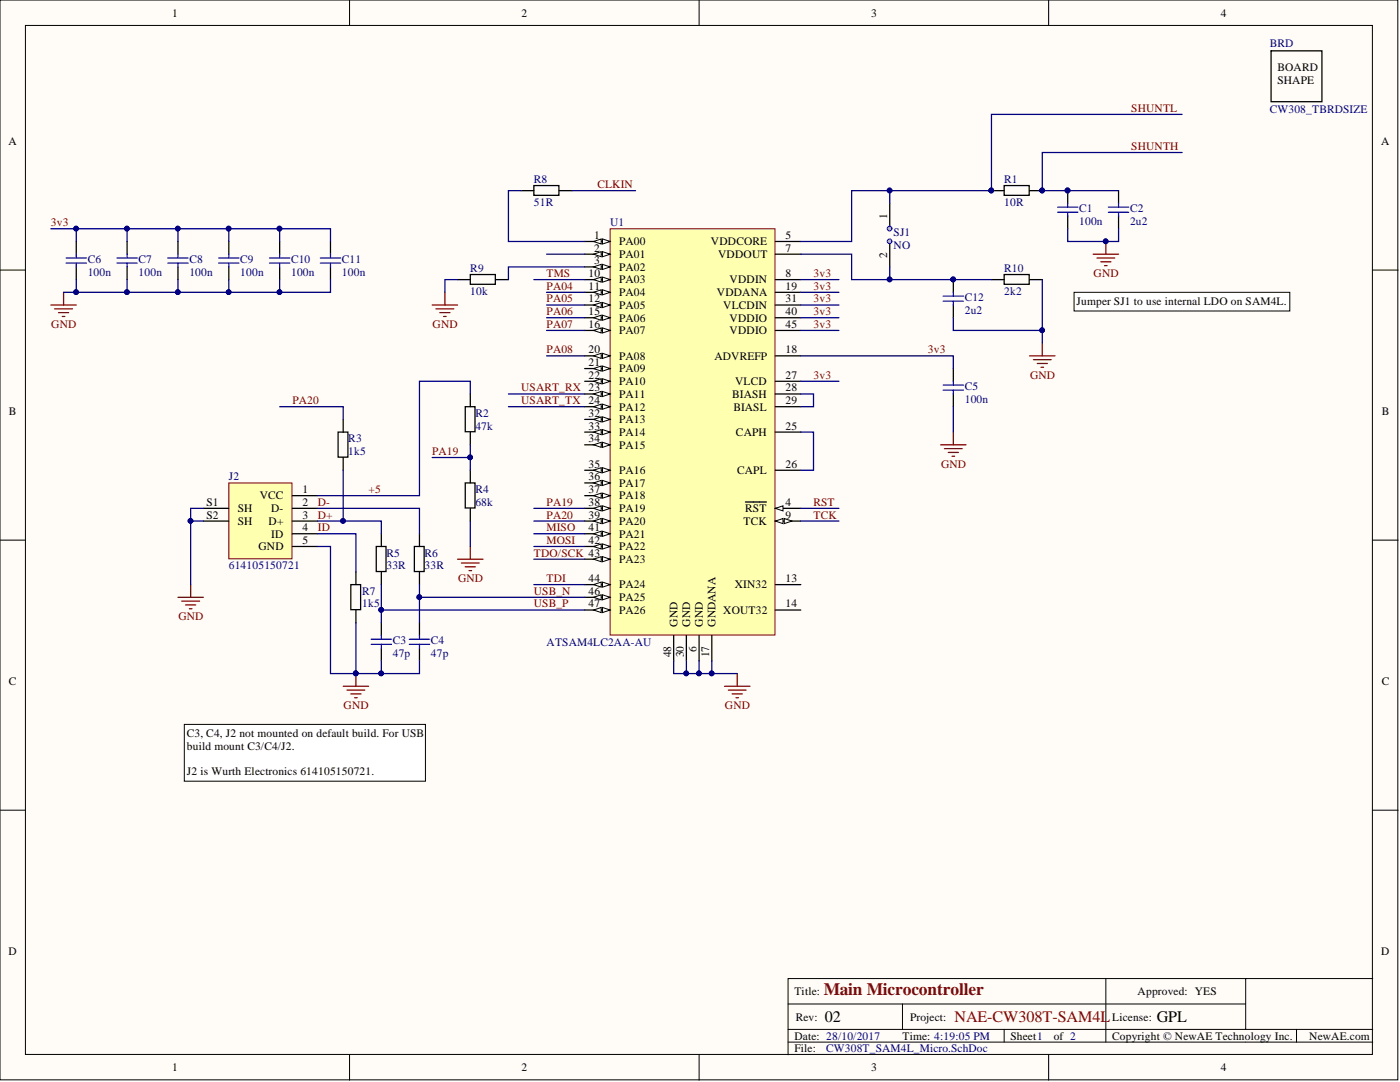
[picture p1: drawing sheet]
<svg xmlns="http://www.w3.org/2000/svg" width="279mm" height="216mm" viewBox="0 0 279 216" stroke-linecap="round" stroke-linejoin="round" font-family="sans-serif">
<defs><g id="words">
<text font-size="3.5" fill="#800000" x="164.4" y="198.6">Main Microcontroller</text>
<g font-size="3.2">
<text x="164.6" y="204">02</text>
<text x="230.8" y="204">GPL</text>
</g>
<text font-size="3.2" fill="#800000" x="190.5" y="204">NAE-CW308T-SAM4L</text>
<g font-size="2.3">
<text x="34.3" y="3.3">1</text>
<text x="104.1" y="3.3">2</text>
<text x="173.9" y="3.3">3</text>
<text x="243.6" y="3.3">4</text>
<text x="254.9" y="14.2">BOARD</text>
<text x="254.9" y="16.7">SHAPE</text>
<text x="1.7" y="29">A</text>
<text x="275.7" y="29">A</text>
<text x="118.6" y="47.7">1</text>
<text x="156.8" y="47.7">5</text>
<text x="177.1" y="43.6" transform="rotate(-90 177.1 43.6)">1</text>
<text x="118.6" y="50.2">2</text>
<text x="118.6" y="52.7">3</text>
<text x="123.5" y="48.9">PA00</text>
<text x="123.5" y="51.5">PA01</text>
<text x="141.9" y="48.9">VDDCORE</text>
<text x="143.3" y="51.5">VDDOUT</text>
<text x="156.8" y="50.2">7</text>
<text x="177.1" y="51.4" transform="rotate(-90 177.1 51.4)">2</text>
<text x="117.5" y="55.3">10</text>
<text x="117.5" y="57.8">11</text>
<text x="123.5" y="54">PA02</text>
<text x="123.5" y="56.6">PA03</text>
<text x="123.5" y="59.1">PA04</text>
<text x="143.1" y="59.1">VDDANA</text>
<text x="145.6" y="56.6">VDDIN</text>
<text x="156.8" y="55.3">8</text>
<text x="156.8" y="57.8">19</text>
<text x="117.5" y="60.4">12</text>
<text x="117.5" y="62.9">15</text>
<text x="117.5" y="65.4">16</text>
<text x="123.5" y="61.6">PA05</text>
<text x="123.5" y="64.2">PA06</text>
<text x="144.3" y="61.6">VLCDIN</text>
<text x="145.6" y="64.2">VDDIO</text>
<text x="156.8" y="60.4">31</text>
<text x="156.8" y="62.9">40</text>
<text x="156.8" y="65.4">45</text>
<text x="214.9" y="60.9">Jumper SJ1 to use internal LDO on SAM4L.</text>
<text x="117.5" y="70.5">20</text>
<text x="123.5" y="66.7">PA07</text>
<text x="123.5" y="71.8">PA08</text>
<text x="142.6" y="71.8">ADVREFP</text>
<text x="145.6" y="66.7">VDDIO</text>
<text x="156.8" y="70.5">18</text>
<text x="117.5" y="73">21</text>
<text x="117.5" y="75.6">22</text>
<text x="123.5" y="74.3">PA09</text>
<text x="123.5" y="76.8">PA10</text>
<text x="146.7" y="76.8">VLCD</text>
<text x="156.8" y="75.6">27</text>
<text x="1.8" y="82.8">B</text>
<text x="117.5" y="83.2">32</text>
<text x="123.5" y="79.4">PA11</text>
<text x="123.5" y="81.9">PA12</text>
<text x="146.1" y="79.4">BIASH</text>
<text x="146.4" y="81.9">BIASL</text>
<text x="156.8" y="78.1">28</text>
<text x="156.8" y="80.6">29</text>
<text x="275.7" y="82.8">B</text>
<text x="117.5" y="85.7">33</text>
<text x="117.5" y="88.3">34</text>
<text x="123.5" y="84.4">PA13</text>
<text x="123.5" y="87">PA14</text>
<text x="123.5" y="89.5">PA15</text>
<text x="146.9" y="87">CAPH</text>
<text x="156.8" y="85.7">25</text>
<text x="117.5" y="93.3">35</text>
<text x="117.5" y="95.9">36</text>
<text x="123.5" y="94.6">PA16</text>
<text x="147.1" y="94.6">CAPL</text>
<text x="156.8" y="93.3">26</text>
<text x="41.2" y="100.9">S1</text>
<text x="51.8" y="99.7">VCC</text>
<text x="60.4" y="98.4">1</text>
<text x="60.4" y="100.9">2</text>
<text x="117.5" y="98.4">37</text>
<text x="117.5" y="100.9">38</text>
<text x="123.5" y="97.1">PA17</text>
<text x="123.5" y="99.7">PA18</text>
<text x="156.8" y="100.9">4</text>
<text x="41.2" y="103.5">S2</text>
<text x="47.4" y="102.2">SH</text>
<text x="47.4" y="104.7">SH</text>
<text x="53.6" y="104.7">D+</text>
<text x="54.1" y="102.2">D-</text>
<text x="54.1" y="107.3">ID</text>
<text x="60.4" y="103.5">3</text>
<text x="60.4" y="106">4</text>
<text x="117.5" y="103.5">39</text>
<text x="117.5" y="106">41</text>
<text x="123.5" y="102.2">PA19</text>
<text x="123.5" y="104.7">PA20</text>
<text x="123.5" y="107.3">PA21</text>
<text x="148.4" y="104.7">TCK</text>
<text x="148.7" y="102.2">RST</text>
<text x="156.8" y="103.5">9</text>
<text x="51.6" y="109.8">GND</text>
<text x="60.4" y="108.5">5</text>
<text x="117.5" y="108.5">42</text>
<text x="123.5" y="109.8">PA22</text>
<text x="123.5" y="112.3">PA23</text>
<text x="117.5" y="116.1">44</text>
<text x="117.5" y="118.7">46</text>
<text x="123.5" y="117.4">PA24</text>
<text x="123.5" y="119.9">PA25</text>
<text x="146.6" y="117.4">XIN32</text>
<text x="156.8" y="116.1">13</text>
<text x="117.5" y="121.2">47</text>
<text x="123.5" y="122.5">PA26</text>
<text x="135.2" y="125" transform="rotate(-90 135.2 125)">GND</text>
<text x="137.7" y="125" transform="rotate(-90 137.7 125)">GND</text>
<text x="140.3" y="125" transform="rotate(-90 140.3 125)">GND</text>
<text x="142.8" y="125" transform="rotate(-90 142.8 125)">GNDANA</text>
<text x="144.3" y="122.5">XOUT32</text>
<text x="156.8" y="121.2">14</text>
<text x="133.9" y="131.1" transform="rotate(-90 133.9 131.1)">48</text>
<text x="136.5" y="131.1" transform="rotate(-90 136.5 131.1)">30</text>
<text x="139" y="130" transform="rotate(-90 139 130)">6</text>
<text x="141.5" y="131.1" transform="rotate(-90 141.5 131.1)">17</text>
<text x="1.8" y="136.8">C</text>
<text x="275.7" y="136.8">C</text>
<text x="37.3" y="147.1">C3, C4, J2 not mounted on default build. For USB</text>
<text x="37.3" y="149.6">build mount C3/C4/J2.</text>
<text x="37.3" y="154.7">J2 is Wurth Electronics 614105150721.</text>
<text x="1.7" y="190.6">D</text>
<text x="275.7" y="190.6">D</text>
<text x="158.5" y="198.6">Title:</text>
<text x="158.8" y="203.6">Rev:</text>
<text x="181.6" y="203.6">Project:</text>
<text x="222" y="203.6">License:</text>
<text x="227" y="198.6">Approved: YES</text>
<text x="158.5" y="207.4">Date: 28/10/2017</text>
<text x="158.5" y="210">File:</text>
<text x="180.1" y="207.4">Time: 4:19:05 PM</text>
<text x="201.7" y="207.4">Sheet1</text>
<text x="210.3" y="207.4">of 2</text>
<text x="222" y="207.4">Copyright © NewAE Technology Inc.</text>
<text x="261.3" y="207.4">NewAE.com</text>
<text x="34.3" y="213.8">1</text>
<text x="104.1" y="213.8">2</text>
<text x="173.9" y="213.8">3</text>
<text x="243.6" y="213.8">4</text>
</g>
<g font-size="2.3" fill="#000080">
<text x="253.4" y="9.4">BRD</text>
<text x="253.4" y="22.6">CW308_TBRDSIZE</text>
<text x="106.5" y="36.5">R8</text>
<text x="106.5" y="41.1">51R</text>
<text x="200.4" y="36.5">R1</text>
<text x="200.4" y="41.1">10R</text>
<text x="121.8" y="45.1">U1</text>
<text x="178.3" y="47.2">SJ1</text>
<text x="215.4" y="42.4">C1</text>
<text x="215.4" y="44.9">100n</text>
<text x="225.5" y="42.4">C2</text>
<text x="225.5" y="44.9">2u2</text>
<text x="17.5" y="52.5">C6</text>
<text x="27.7" y="52.5">C7</text>
<text x="37.8" y="52.5">C8</text>
<text x="47.9" y="52.5">C9</text>
<text x="58.1" y="52.5">C10</text>
<text x="68.2" y="52.5">C11</text>
<text x="178.3" y="49.7">NO</text>
<text x="17.5" y="55">100n</text>
<text x="27.7" y="55">100n</text>
<text x="37.8" y="55">100n</text>
<text x="47.9" y="55">100n</text>
<text x="58.1" y="55">100n</text>
<text x="68.2" y="55">100n</text>
<text x="93.9" y="54.3">R9</text>
<text x="93.9" y="58.8">10k</text>
<text x="200.4" y="54.3">R10</text>
<text x="200.4" y="58.8">2k2</text>
<text x="192.5" y="60.1">C12</text>
<text x="192.5" y="62.6">2u2</text>
<text x="192.5" y="77.9">C5</text>
<text x="94.9" y="83.2">R2</text>
<text x="192.5" y="80.4">100n</text>
<text x="69.5" y="88.3">R3</text>
<text x="94.9" y="85.7">47k</text>
<text x="45.7" y="95.9">J2</text>
<text x="69.5" y="90.8">1k5</text>
<text x="94.9" y="98.4">R4</text>
<text x="94.9" y="100.9">68k</text>
<text x="45.7" y="113.6">614105150721</text>
<text x="77.1" y="111.1">R5</text>
<text x="77.1" y="113.6">33R</text>
<text x="84.7" y="111.1">R6</text>
<text x="84.7" y="113.6">33R</text>
<text x="72.3" y="118.7">R7</text>
<text x="72.3" y="121.2">1k5</text>
<text x="78.4" y="128.6">C3</text>
<text x="78.4" y="131.1">47p</text>
<text x="86" y="128.6">C4</text>
<text x="86" y="131.1">47p</text>
<text x="109.1" y="128.8">ATSAM4LC2AA-AU</text>
<text x="164.9" y="210">CW308T_SAM4L_Micro.SchDoc</text>
</g>
<g font-size="2.3" fill="#800000">
<text x="225.8" y="22.3">SHUNTL</text>
<text x="225.8" y="29.9">SHUNTH</text>
<text x="119.2" y="37.5">CLKIN</text>
<text x="10.1" y="45.1">3v3</text>
<text x="109.1" y="55.3">TMS</text>
<text x="109.1" y="57.8">PA04</text>
<text x="162.4" y="55.3">3v3</text>
<text x="162.4" y="57.8">3v3</text>
<text x="218.2" y="55.3">GND</text>
<text x="10.2" y="65.4">GND</text>
<text x="86.3" y="65.4">GND</text>
<text x="109.1" y="60.4">PA05</text>
<text x="109.1" y="62.9">PA06</text>
<text x="109.1" y="65.4">PA07</text>
<text x="162.4" y="60.4">3v3</text>
<text x="162.4" y="62.9">3v3</text>
<text x="162.4" y="65.4">3v3</text>
<text x="109.1" y="70.5">PA08</text>
<text x="185.2" y="70.5">3v3</text>
<text x="162.4" y="75.6">3v3</text>
<text x="205.6" y="75.6">GND</text>
<text x="58.3" y="80.6">PA20</text>
<text x="104" y="80.6">USART_TX 24</text>
<text x="104" y="78.1">USART_RX 23</text>
<text x="86.2" y="90.8">PA19</text>
<text x="187.8" y="93.3">GND</text>
<text x="63.4" y="100.9">D-</text>
<text x="73.6" y="98.4">+5</text>
<text x="109.1" y="100.9">PA19</text>
<text x="162.4" y="100.9">RST</text>
<text x="63.4" y="103.5">D+</text>
<text x="63.4" y="106">ID</text>
<text x="109.1" y="106">MISO</text>
<text x="109.1" y="103.5">PA20</text>
<text x="162.4" y="103.5">TCK</text>
<text x="106.5" y="111.1">TDO/SCK 43</text>
<text x="109.1" y="108.5">MOSI</text>
<text x="91.4" y="116.1">GND</text>
<text x="106.5" y="118.7">USB_N</text>
<text x="109.1" y="116.1">TDI</text>
<text x="35.6" y="123.8">GND</text>
<text x="106.5" y="121.2">USB_P</text>
<text x="68.6" y="141.5">GND</text>
<text x="144.7" y="141.5">GND</text>
</g>
</g></defs>
<g fill="#fffcf8" stroke="#000" stroke-width=".2">
<path d="M0 0h279v215.5h-279z"/>
<path d="M5.1 5.1h268.8v205.3h-268.8z"/>
</g>
<g fill="none" stroke="#000" stroke-width=".2">
<path d="M69.8 0v5.1M139.5 0v5.1M209.3 0v5.1M0 53.9h5.1M274 53.9h5M0 107.8h5.1M274 107.8h5M0 161.7h5.1M274 161.7h5M220.7 195.3v12.6M248.6 195.3h-91.3v15.2M274 195.3h-25.4v10.1"/>
<path d="M69.8 210.5v5M139.5 210.5v5M157.3 200.3h91.3M157.3 207.9h116.7M157.3 205.4h116.7M180.1 200.3v5.1M200.4 205.4v2.5M209.3 210.5v5M258.7 205.4v2.5"/>
</g>
<path d="M121.8 45.6h32.9v81.1h-32.9z" fill="#ffffb0" stroke="#800000" stroke-width=".2"/>
<path d="M116.7 48.2h5.1" fill="none" stroke="#000" stroke-width=".25"/>
<path d="M120.2 47.7l1.6 .5-1.6 .5z" fill="#fffcf8"/>
<path d="M120.2 47.7l1.6 .5-1.6 .5z" fill="none" stroke="#000" stroke-width=".2"/>
<path d="M118.5 48.2l1.5-.5v1z" fill="#fffcf8"/>
<path d="M118.5 48.2l1.5-.5v1z" fill="none" stroke="#000" stroke-width=".2"/>
<path d="M116.7 50.7h5.1" fill="none" stroke="#000" stroke-width=".25"/>
<path d="M120.2 50.2l1.6 .5-1.6 .5z" fill="#fffcf8"/>
<path d="M120.2 50.2l1.6 .5-1.6 .5z" fill="none" stroke="#000" stroke-width=".2"/>
<path d="M118.5 50.7l1.5-.5v1z" fill="#fffcf8"/>
<path d="M118.5 50.7l1.5-.5v1z" fill="none" stroke="#000" stroke-width=".2"/>
<path d="M116.7 53.3h5.1" fill="none" stroke="#000" stroke-width=".25"/>
<path d="M120.2 52.7l1.6 .6-1.6 .5z" fill="#fffcf8"/>
<path d="M120.2 52.7l1.6 .6-1.6 .5z" fill="none" stroke="#000" stroke-width=".2"/>
<path d="M118.5 53.3l1.5-.6v1.1z" fill="#fffcf8"/>
<path d="M118.5 53.3l1.5-.6v1.1z" fill="none" stroke="#000" stroke-width=".2"/>
<path d="M154.7 101.4h5.1" fill="none" stroke="#000" stroke-width=".25"/>
<path d="M154.7 101.4l1.6-.5v1z" fill="#fffcf8"/>
<path d="M154.7 101.4l1.6-.5v1z" fill="none" stroke="#000" stroke-width=".2"/>
<path d="M154.7 48.2h5.1M154.7 50.7h5.1M154.7 55.8h5.1M148.8 100.2h4.2M154.7 104h5.1M139.5 126.8v5.1" fill="none" stroke="#000" stroke-width=".25"/>
<path d="M154.7 104l1.6-.5v1z" fill="#fffcf8"/>
<path d="M154.7 104l1.6-.5v1z" fill="none" stroke="#000" stroke-width=".2"/>
<path d="M156.5 103.5l1.5 .5-1.5 .5z" fill="#fffcf8"/>
<path d="M156.5 103.5l1.5 .5-1.5 .5z" fill="none" stroke="#000" stroke-width=".2"/>
<path d="M116.7 55.8h5.1" fill="none" stroke="#000" stroke-width=".25"/>
<path d="M120.2 55.3l1.6 .5-1.6 .5z" fill="#fffcf8"/>
<path d="M120.2 55.3l1.6 .5-1.6 .5z" fill="none" stroke="#000" stroke-width=".2"/>
<path d="M118.5 55.8l1.5-.5v1z" fill="#fffcf8"/>
<path d="M118.5 55.8l1.5-.5v1z" fill="none" stroke="#000" stroke-width=".2"/>
<path d="M116.7 58.3h5.1" fill="none" stroke="#000" stroke-width=".25"/>
<path d="M120.2 57.8l1.6 .5-1.6 .5z" fill="#fffcf8"/>
<path d="M120.2 57.8l1.6 .5-1.6 .5z" fill="none" stroke="#000" stroke-width=".2"/>
<path d="M118.5 58.3l1.5-.5v1z" fill="#fffcf8"/>
<path d="M118.5 58.3l1.5-.5v1z" fill="none" stroke="#000" stroke-width=".2"/>
<path d="M116.7 60.9h5.1" fill="none" stroke="#000" stroke-width=".25"/>
<path d="M120.2 60.4l1.6 .5-1.6 .5z" fill="#fffcf8"/>
<path d="M120.2 60.4l1.6 .5-1.6 .5z" fill="none" stroke="#000" stroke-width=".2"/>
<path d="M118.5 60.9l1.5-.5v1z" fill="#fffcf8"/>
<path d="M118.5 60.9l1.5-.5v1z" fill="none" stroke="#000" stroke-width=".2"/>
<path d="M116.7 63.4h5.1M154.7 116.7h5.1M154.7 121.7h5.1" fill="none" stroke="#000" stroke-width=".25"/>
<path d="M120.2 62.9l1.6 .5-1.6 .5z" fill="#fffcf8"/>
<path d="M120.2 62.9l1.6 .5-1.6 .5z" fill="none" stroke="#000" stroke-width=".2"/>
<path d="M118.5 63.4l1.5-.5v1z" fill="#fffcf8"/>
<path d="M118.5 63.4l1.5-.5v1z" fill="none" stroke="#000" stroke-width=".2"/>
<path d="M116.7 65.9h5.1" fill="none" stroke="#000" stroke-width=".25"/>
<path d="M120.2 65.4l1.6 .5-1.6 .5z" fill="#fffcf8"/>
<path d="M120.2 65.4l1.6 .5-1.6 .5z" fill="none" stroke="#000" stroke-width=".2"/>
<path d="M118.5 65.9l1.5-.5v1z" fill="#fffcf8"/>
<path d="M118.5 65.9l1.5-.5v1z" fill="none" stroke="#000" stroke-width=".2"/>
<path d="M154.7 58.3h5.1M116.7 71h5.1M154.7 71h5.1M142.1 126.8v5.1" fill="none" stroke="#000" stroke-width=".25"/>
<path d="M120.2 70.5l1.6 .5-1.6 .5z" fill="#fffcf8"/>
<path d="M120.2 70.5l1.6 .5-1.6 .5z" fill="none" stroke="#000" stroke-width=".2"/>
<path d="M118.5 71l1.5-.5v1z" fill="#fffcf8"/>
<path d="M118.5 71l1.5-.5v1z" fill="none" stroke="#000" stroke-width=".2"/>
<path d="M116.7 73.5h5.1" fill="none" stroke="#000" stroke-width=".25"/>
<path d="M120.2 73l1.6 .5-1.6 .6z" fill="#fffcf8"/>
<path d="M120.2 73l1.6 .5-1.6 .6z" fill="none" stroke="#000" stroke-width=".2"/>
<path d="M118.5 73.5l1.5-.5v1.1z" fill="#fffcf8"/>
<path d="M118.5 73.5l1.5-.5v1.1z" fill="none" stroke="#000" stroke-width=".2"/>
<path d="M116.7 76.1h5.1" fill="none" stroke="#000" stroke-width=".25"/>
<path d="M120.2 75.6l1.6 .5-1.6 .5z" fill="#fffcf8"/>
<path d="M120.2 75.6l1.6 .5-1.6 .5z" fill="none" stroke="#000" stroke-width=".2"/>
<path d="M118.5 76.1l1.5-.5v1z" fill="#fffcf8"/>
<path d="M118.5 76.1l1.5-.5v1z" fill="none" stroke="#000" stroke-width=".2"/>
<path d="M116.7 78.6h5.1" fill="none" stroke="#000" stroke-width=".25"/>
<path d="M120.2 78.1l1.6 .5-1.6 .5z" fill="#fffcf8"/>
<path d="M120.2 78.1l1.6 .5-1.6 .5z" fill="none" stroke="#000" stroke-width=".2"/>
<path d="M118.5 78.6l1.5-.5v1z" fill="#fffcf8"/>
<path d="M118.5 78.6l1.5-.5v1z" fill="none" stroke="#000" stroke-width=".2"/>
<path d="M116.7 81.2h5.1" fill="none" stroke="#000" stroke-width=".25"/>
<path d="M120.2 80.6l1.6 .6-1.6 .5z" fill="#fffcf8"/>
<path d="M120.2 80.6l1.6 .6-1.6 .5z" fill="none" stroke="#000" stroke-width=".2"/>
<path d="M118.5 81.2l1.5-.6v1.1z" fill="#fffcf8"/>
<path d="M118.5 81.2l1.5-.6v1.1z" fill="none" stroke="#000" stroke-width=".2"/>
<path d="M154.7 76.1h5.1M154.7 78.6h5.1M154.7 60.9h5.1M116.7 83.7h5.1M154.7 86.2h5.1M154.7 93.8h5.1M154.7 81.2h5.1M137 126.8v5.1" fill="none" stroke="#000" stroke-width=".25"/>
<path d="M120.2 83.2l1.6 .5-1.6 .5z" fill="#fffcf8"/>
<path d="M120.2 83.2l1.6 .5-1.6 .5z" fill="none" stroke="#000" stroke-width=".2"/>
<path d="M118.5 83.7l1.5-.5v1z" fill="#fffcf8"/>
<path d="M118.5 83.7l1.5-.5v1z" fill="none" stroke="#000" stroke-width=".2"/>
<path d="M116.7 86.2h5.1" fill="none" stroke="#000" stroke-width=".25"/>
<path d="M120.2 85.7l1.6 .5-1.6 .5z" fill="#fffcf8"/>
<path d="M120.2 85.7l1.6 .5-1.6 .5z" fill="none" stroke="#000" stroke-width=".2"/>
<path d="M118.5 86.2l1.5-.5v1z" fill="#fffcf8"/>
<path d="M118.5 86.2l1.5-.5v1z" fill="none" stroke="#000" stroke-width=".2"/>
<path d="M116.7 88.8h5.1" fill="none" stroke="#000" stroke-width=".25"/>
<path d="M120.2 88.3l1.6 .5-1.6 .5z" fill="#fffcf8"/>
<path d="M120.2 88.3l1.6 .5-1.6 .5z" fill="none" stroke="#000" stroke-width=".2"/>
<path d="M118.5 88.8l1.5-.5v1z" fill="#fffcf8"/>
<path d="M118.5 88.8l1.5-.5v1z" fill="none" stroke="#000" stroke-width=".2"/>
<path d="M116.7 93.8h5.1" fill="none" stroke="#000" stroke-width=".25"/>
<path d="M120.2 93.3l1.6 .5-1.6 .5z" fill="#fffcf8"/>
<path d="M120.2 93.3l1.6 .5-1.6 .5z" fill="none" stroke="#000" stroke-width=".2"/>
<path d="M118.5 93.8l1.5-.5v1z" fill="#fffcf8"/>
<path d="M118.5 93.8l1.5-.5v1z" fill="none" stroke="#000" stroke-width=".2"/>
<path d="M116.7 96.4h5.1" fill="none" stroke="#000" stroke-width=".25"/>
<path d="M120.2 95.9l1.6 .5-1.6 .5z" fill="#fffcf8"/>
<path d="M120.2 95.9l1.6 .5-1.6 .5z" fill="none" stroke="#000" stroke-width=".2"/>
<path d="M118.5 96.4l1.5-.5v1z" fill="#fffcf8"/>
<path d="M118.5 96.4l1.5-.5v1z" fill="none" stroke="#000" stroke-width=".2"/>
<path d="M116.7 98.9h5.1" fill="none" stroke="#000" stroke-width=".25"/>
<path d="M120.2 98.4l1.6 .5-1.6 .5z" fill="#fffcf8"/>
<path d="M120.2 98.4l1.6 .5-1.6 .5z" fill="none" stroke="#000" stroke-width=".2"/>
<path d="M118.5 98.9l1.5-.5v1z" fill="#fffcf8"/>
<path d="M118.5 98.9l1.5-.5v1z" fill="none" stroke="#000" stroke-width=".2"/>
<path d="M116.7 101.4h5.1" fill="none" stroke="#000" stroke-width=".25"/>
<path d="M120.2 100.9l1.6 .5-1.6 .5z" fill="#fffcf8"/>
<path d="M120.2 100.9l1.6 .5-1.6 .5z" fill="none" stroke="#000" stroke-width=".2"/>
<path d="M118.5 101.4l1.5-.5v1z" fill="#fffcf8"/>
<path d="M118.5 101.4l1.5-.5v1z" fill="none" stroke="#000" stroke-width=".2"/>
<path d="M116.7 104h5.1" fill="none" stroke="#000" stroke-width=".25"/>
<path d="M120.2 103.5l1.6 .5-1.6 .5z" fill="#fffcf8"/>
<path d="M120.2 103.5l1.6 .5-1.6 .5z" fill="none" stroke="#000" stroke-width=".2"/>
<path d="M118.5 104l1.5-.5v1z" fill="#fffcf8"/>
<path d="M118.5 104l1.5-.5v1z" fill="none" stroke="#000" stroke-width=".2"/>
<path d="M154.7 63.4h5.1M116.7 106.5h5.1" fill="none" stroke="#000" stroke-width=".25"/>
<path d="M120.2 106l1.6 .5-1.6 .5z" fill="#fffcf8"/>
<path d="M120.2 106l1.6 .5-1.6 .5z" fill="none" stroke="#000" stroke-width=".2"/>
<path d="M118.5 106.5l1.5-.5v1z" fill="#fffcf8"/>
<path d="M118.5 106.5l1.5-.5v1z" fill="none" stroke="#000" stroke-width=".2"/>
<path d="M116.7 109h5.1" fill="none" stroke="#000" stroke-width=".25"/>
<path d="M120.2 108.5l1.6 .5-1.6 .6z" fill="#fffcf8"/>
<path d="M120.2 108.5l1.6 .5-1.6 .6z" fill="none" stroke="#000" stroke-width=".2"/>
<path d="M118.5 109l1.5-.5v1.1z" fill="#fffcf8"/>
<path d="M118.5 109l1.5-.5v1.1z" fill="none" stroke="#000" stroke-width=".2"/>
<path d="M116.7 111.6h5.1" fill="none" stroke="#000" stroke-width=".25"/>
<path d="M120.2 111.1l1.6 .5-1.6 .5z" fill="#fffcf8"/>
<path d="M120.2 111.1l1.6 .5-1.6 .5z" fill="none" stroke="#000" stroke-width=".2"/>
<path d="M118.5 111.6l1.5-.5v1z" fill="#fffcf8"/>
<path d="M118.5 111.6l1.5-.5v1z" fill="none" stroke="#000" stroke-width=".2"/>
<path d="M116.7 116.7h5.1" fill="none" stroke="#000" stroke-width=".25"/>
<path d="M120.2 116.1l1.6 .6-1.6 .5z" fill="#fffcf8"/>
<path d="M120.2 116.1l1.6 .6-1.6 .5z" fill="none" stroke="#000" stroke-width=".2"/>
<path d="M118.5 116.7l1.5-.6v1.1z" fill="#fffcf8"/>
<path d="M118.5 116.7l1.5-.6v1.1z" fill="none" stroke="#000" stroke-width=".2"/>
<path d="M154.7 65.9h5.1M116.7 119.2h5.1" fill="none" stroke="#000" stroke-width=".25"/>
<path d="M120.2 118.7l1.6 .5-1.6 .5z" fill="#fffcf8"/>
<path d="M120.2 118.7l1.6 .5-1.6 .5z" fill="none" stroke="#000" stroke-width=".2"/>
<path d="M118.5 119.2l1.5-.5v1z" fill="#fffcf8"/>
<path d="M118.5 119.2l1.5-.5v1z" fill="none" stroke="#000" stroke-width=".2"/>
<path d="M116.7 121.7h5.1" fill="none" stroke="#000" stroke-width=".25"/>
<path d="M120.2 121.2l1.6 .5-1.6 .5z" fill="#fffcf8"/>
<path d="M120.2 121.2l1.6 .5-1.6 .5z" fill="none" stroke="#000" stroke-width=".2"/>
<path d="M118.5 121.7l1.5-.5v1z" fill="#fffcf8"/>
<path d="M118.5 121.7l1.5-.5v1z" fill="none" stroke="#000" stroke-width=".2"/>
<g fill="none" stroke="#000" stroke-width=".25">
<path d="M253.7 10.1h10.1v10.2h-10.1zM197.9 38h2.5M200.4 37h5v2h-5zM205.5 38h2.5M213.1 38v2.6M223.2 38v2.6M213.1 43.1v2.5M223.2 43.1v2.5M93.9 78.6v2.6M190.3 73.5v2.6M190.3 78.6v2.6M67.5 86.2h1.9v5h-1.9z"/>
<path d="M68.5 83.7v2.5M68.5 91.3v2.5M92.8 81.2h2v4.9h-2zM92.8 96.4h2v5h-2zM93.9 86.2v2.6M93.9 93.8v2.6M70 116.7h2v4.9h-2zM71 114.1v2.6M75.1 109h1.9v5h-1.9zM76.1 106.5v2.5M76.1 114.1v2.6M82.7 109h2v5h-2z"/>
<path d="M83.7 106.5v2.5M83.7 114.1v2.6M93.9 101.4v2.6M71 121.7v2.6M76.1 124.3v2.5M76.1 129.3v2.6M83.7 124.3v2.5M83.7 129.3v2.6M134.4 126.8v5.1"/>
</g>
<g fill="#000080" stroke="#000080" stroke-width=".2">
<circle cx="208" cy="38" r=".47"/>
<circle cx="197.8" cy="38" r=".47"/>
<circle cx="213" cy="38" r=".47"/>
<circle cx="220.7" cy="48.1" r=".47"/>
<circle cx="71" cy="134.4" r=".47"/>
</g>
<g fill="none" stroke="#00f" stroke-width=".25">
<path d="M211.1 42.4h4M211.1 41.3h4M213.1 40.6v.7M213.1 42.4v.7M221.2 42.4h4.1M221.2 41.3h4.1M223.2 40.6v.7M223.2 42.4v.7M188.2 77.9h4.1M188.2 76.8h4.1M190.3 76.1v.7M190.3 77.9v.7"/>
<path d="M74.1 128.6h4M74.1 127.6h4M76.1 126.8v.8M76.1 128.6v.7M81.7 128.6h4M81.7 127.6h4M83.7 126.8v.8M83.7 128.6v.7"/>
</g>
<g fill="none" stroke="#800000" stroke-width=".25">
<path d="M218.2 50.7h5M218.9 51.5h3.6M219.7 52.2h2M220.4 53h.5M220.7 48.2v2.5M187.7 88.8h5.1M188.5 89.5h3.5M189.2 90.3h2.1M190 91h.5M190.3 86.2v2.6M35.5 119.2h5.1M36.3 119.9h3.5"/>
<path d="M38.1 116.7v2.5M91.3 111.6h5.1M92.1 112.3h3.5M92.8 113.1h2.1M93.6 113.9h.5M93.9 109v2.6M37 120.7h2.1M37.8 121.5h.5M68.5 136.9h5.1M69.3 137.7h3.5M70 138.5h2M70.8 139.2h.5"/>
<path d="M71 134.4v2.5M144.6 136.9h5.1M145.4 137.7h3.5M146.1 138.5h2M146.9 139.2h.5M147.1 134.4v2.5"/>
</g>
<path d="M45.7 96.4h12.6v15.1h-12.6z" fill="#ffffb0" stroke="#800000" stroke-width=".2"/>
<g fill="none" stroke="#000" stroke-width=".25">
<path d="M104 38h2.5M106.5 37h5v2h-5zM111.6 38h2.6M25.4 48.2v2.5M25.4 53.3v2.5M35.5 48.2v2.5M35.5 53.3v2.5M45.7 48.2v2.5M45.7 53.3v2.5M55.8 48.2v2.5M55.8 53.3v2.5M66 48.2v2.5"/>
<path d="M66 53.3v2.5M91.3 55.8h2.6M93.9 54.8h5v1.9h-5zM98.9 55.8h2.6M177.6 40.6v5M177.6 48.2v5.1M197.9 55.8h2.5M200.4 54.8h5v1.9h-5zM205.5 55.8h2.5M58.3 98.9h5.1M40.6 101.4h5.1M40.6 104h5.1"/>
<path d="M58.3 101.4h5.1M58.3 104h5.1M58.3 109h5.1M58.3 106.5h5.1"/>
</g>
<g fill="none" stroke="#00f" stroke-width=".25">
<path d="M23.3 52.5h4.1M23.3 51.5h4.1M25.4 50.7v.8M25.4 52.5v.8M33.5 52.5h4M33.5 51.5h4M35.5 50.7v.8M35.5 52.5v.8M43.6 52.5h4.1M43.6 51.5h4.1M45.7 50.7v.8M45.7 52.5v.8"/>
<path d="M53.8 52.5h4M53.8 51.5h4M55.8 50.7v.8M55.8 52.5v.8M63.9 52.5h4.1M63.9 51.5h4.1M66 50.7v.8M66 52.5v.8"/>
</g>
<g fill="none" stroke="#800000" stroke-width=".25">
<path d="M12.7 58.3v2.6M88.8 58.3v2.6M10.1 60.9h5.1M10.9 61.6h3.6M11.7 62.4h2M12.4 63.1h.5M86.2 60.9h5.1M87 61.6h3.6M87.8 62.4h2M88.5 63.1h.5M205.5 71h5M206.2 71.8h3.6"/>
<path d="M207 72.5h2M207.8 73.3h.5M208 68.5v2.5"/>
</g>
<g fill="#c0c0c0" stroke="#00f" stroke-width=".2">
<circle cx="177.5" cy="45.6" r=".47"/>
<circle cx="177.5" cy="48.1" r=".47"/>
</g>
<path d="M15.2 48.2v2.5M15.2 53.3v2.5M190.3 55.8v2.5M190.3 60.9v2.5" fill="none" stroke="#000" stroke-width=".25"/>
<path d="M13.2 52.5h4M13.2 51.5h4M15.2 50.7v.8M15.2 52.5v.8M188.2 59.1h4.1M190.3 58.3v.8M188.2 60.1h4.1M190.3 60.1v.8" fill="none" stroke="#00f" stroke-width=".25"/>
<g fill="#000080" stroke="#000080" stroke-width=".2">
<circle cx="190.2" cy="55.8" r=".47"/>
<circle cx="197.8" cy="38" r=".47"/>
<circle cx="177.5" cy="38" r=".47"/>
<circle cx="220.7" cy="48.1" r=".47"/>
<circle cx="208" cy="38" r=".47"/>
<circle cx="213" cy="38" r=".47"/>
<circle cx="136.9" cy="134.4" r=".47"/>
<circle cx="139.5" cy="134.4" r=".47"/>
<circle cx="142" cy="134.4" r=".47"/>
<circle cx="68.5" cy="103.9" r=".47"/>
<circle cx="93.8" cy="91.3" r=".47"/>
<circle cx="38" cy="103.9" r=".47"/>
<circle cx="83.7" cy="119.1" r=".47"/>
<circle cx="76.1" cy="121.7" r=".47"/>
<circle cx="76.1" cy="134.4" r=".47"/>
<circle cx="71" cy="134.4" r=".47"/>
<circle cx="25.3" cy="45.6" r=".47"/>
<circle cx="35.5" cy="45.6" r=".47"/>
<circle cx="45.6" cy="45.6" r=".47"/>
<circle cx="55.8" cy="45.6" r=".47"/>
<circle cx="25.3" cy="58.3" r=".47"/>
<circle cx="35.5" cy="58.3" r=".47"/>
<circle cx="45.6" cy="58.3" r=".47"/>
<circle cx="55.8" cy="58.3" r=".47"/>
<circle cx="208" cy="65.9" r=".47"/>
<circle cx="177.5" cy="55.8" r=".47"/>
<circle cx="15.2" cy="58.3" r=".47"/>
<circle cx="15.2" cy="45.6" r=".47"/>
</g>
<g fill="none" stroke="#000080" stroke-width=".25">
<path d="M104 38h-2.5v10.2h15.2M114.2 38h12.6M177.6 38v2.6M235.9 22.8h-38v15.2h-27.9v10.2h-10.2M235.9 30.4h-27.9v7.6h15.2M10.1 45.6h55.9v2.6M15.2 45.6v2.6M15.2 55.8v2.5M25.4 45.6v2.6M25.4 55.8v2.5M35.5 45.6v2.6M35.5 55.8v2.5"/>
<path d="M45.7 45.6v2.6M45.7 55.8v2.5M55.8 45.6v2.6M55.8 55.8v2.5M66 55.8v2.5h-53.3M91.3 55.8h-2.5v2.5M106.5 55.8h10.2M109.1 58.3h7.6M109.1 50.7h7.6M116.7 53.3h-15.2v2.5M159.8 50.7h10.2v5.1h27.9M159.8 55.8h7.6"/>
<path d="M159.8 58.3h7.6M177.6 53.3v2.5M208 55.8v12.7M213.1 45.6v2.6h10.1v-2.6M93.9 78.6v-2.5h-10.2v22.8h-20.3M101.5 78.6h15.2M109.1 60.9h7.6M109.1 63.4h7.6M109.1 65.9h7.6M109.1 71h7.6M159.8 78.6h2.6v2.6h-2.6M159.8 71h30.5v2.5"/>
<path d="M159.8 60.9h7.6M159.8 63.4h7.6M159.8 65.9h7.6M159.8 76.1h7.6M190.3 63.4v2.5h17.7M55.8 81.2h12.7v2.5M68.5 93.8v10.2M86.2 91.3h7.7M93.9 88.8v5M101.5 81.2h15.2M159.8 86.2h2.6v7.6h-2.6M190.3 81.2v5"/>
<path d="M38.1 104h2.5M40.6 101.4h-2.5v15.3M63.4 101.4h20.3v5.1M63.4 106.5h7.6v7.6M63.4 104h12.7v2.5M63.4 109h2.6v25.4h5v-10.1M76.1 116.7v5h40.6M83.7 116.7v2.5h33M83.7 119.2v5.1M93.9 104v5M106.5 104h10.2M106.5 116.7h10.2"/>
<path d="M106.5 111.6h10.2M106.5 101.4h10.2M106.5 106.5h10.2M106.5 109h10.2M159.8 104h7.6M159.8 101.4h7.6M76.1 121.7v2.6M76.1 131.9v2.5M83.7 131.9v2.5h-12.7M134.4 131.9v2.5h12.7M137 131.9v2.5M139.5 131.9v2.5"/>
<path d="M142.1 131.9v2.5"/>
</g>
<g fill="#fff" stroke="#000" stroke-width=".2">
<path d="M36.8 144.5h48.1v11.4h-48.1z"/>
<path d="M214.4 58.3h43v3.8h-43z"/>
</g>
<use href="#words"/>
</svg>
